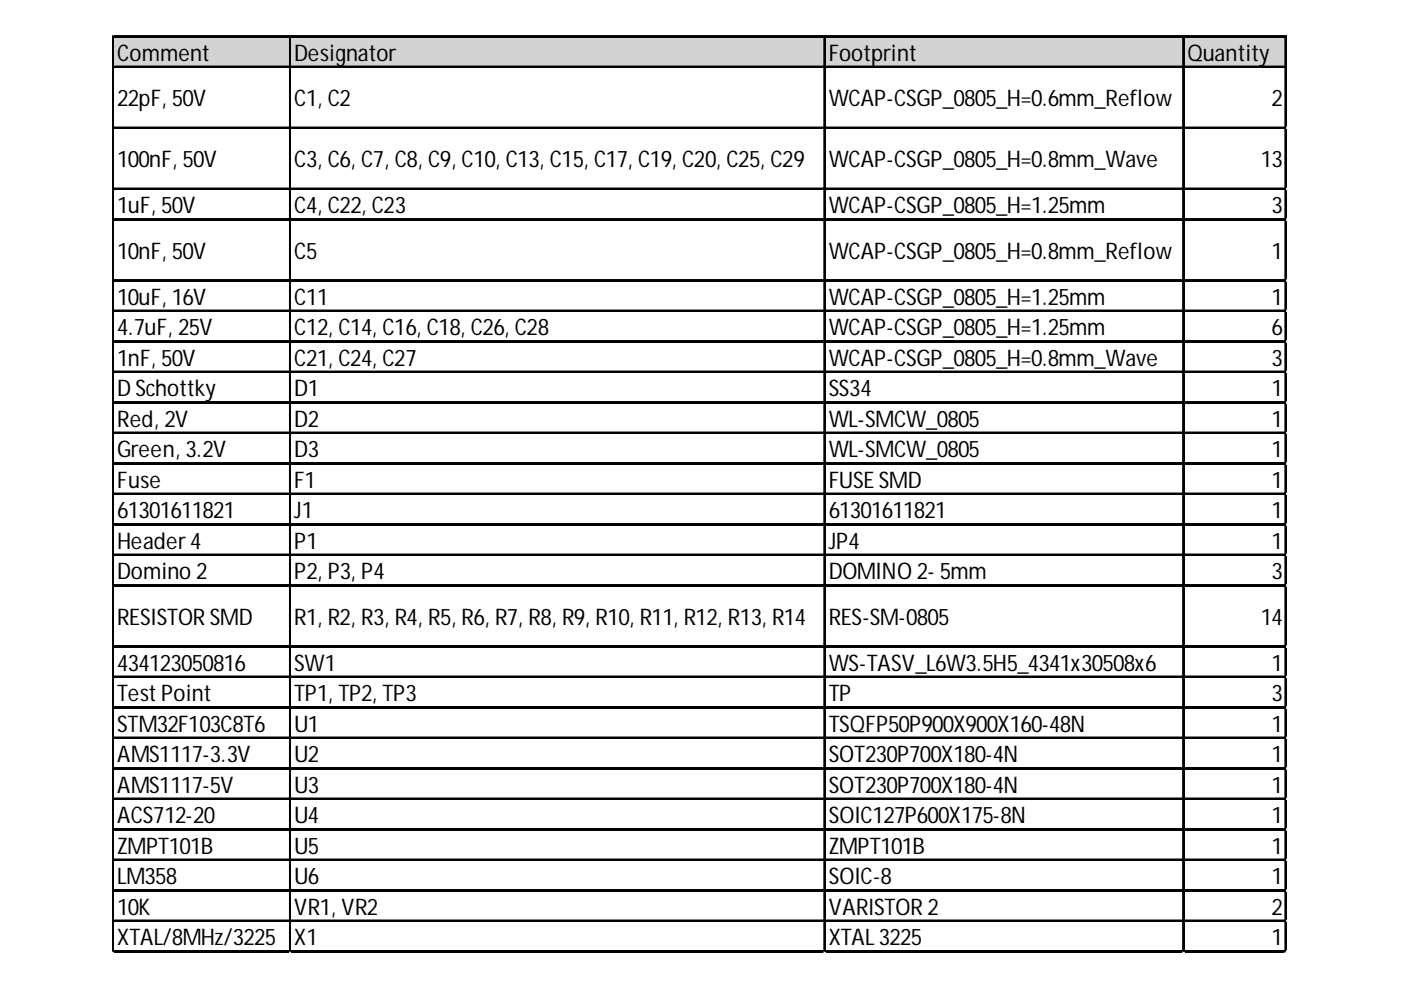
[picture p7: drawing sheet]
<svg xmlns="http://www.w3.org/2000/svg" width="297mm" height="210mm" viewBox="0 0 297 210" stroke-linecap="round" stroke-linejoin="round" font-family="sans-serif">
<defs><g id="words">
<g font-size="4.8">
<text x="24.8" y="12.9">Comment</text>
<text x="62.4" y="12.9">Designator</text>
<text x="175.7" y="12.9">Footprint</text>
<text x="251.8" y="12.9">Quantity</text>
<text x="24.8" y="22.6">22pF, 50V</text>
<text x="62.4" y="22.6">C1, C2</text>
<text x="175.7" y="22.6">WCAP-CSGP_0805_H=0.6mm_Reflow</text>
<text x="269.6" y="22.6">2</text>
<text x="24.8" y="35.5">100nF, 50V</text>
<text x="62.4" y="35.5">C3, C6, C7, C8, C9, C10, C13, C15, C17, C19, C20, C25, C29</text>
<text x="175.7" y="35.5">WCAP-CSGP_0805_H=0.8mm_Wave</text>
<text x="267.3" y="35.5">13</text>
<text x="24.8" y="45.2">1uF, 50V</text>
<text x="62.4" y="45.2">C4, C22, C23</text>
<text x="175.7" y="45.2">WCAP-CSGP_0805_H=1.25mm</text>
<text x="269.6" y="45.2">3</text>
<text x="24.8" y="54.9">10nF, 50V</text>
<text x="62.4" y="54.9">C5</text>
<text x="175.7" y="54.9">WCAP-CSGP_0805_H=0.8mm_Reflow</text>
<text x="269.6" y="54.9">1</text>
<text x="24.8" y="64.6">10uF, 16V</text>
<text x="62.4" y="64.6">C11</text>
<text x="175.7" y="64.6">WCAP-CSGP_0805_H=1.25mm</text>
<text x="269.6" y="64.6">1</text>
<text x="24.8" y="71.1">4.7uF, 25V</text>
<text x="62.4" y="71.1">C12, C14, C16, C18, C26, C28</text>
<text x="175.7" y="71.1">WCAP-CSGP_0805_H=1.25mm</text>
<text x="269.6" y="71.1">6</text>
<text x="24.8" y="77.5">1nF, 50V</text>
<text x="62.4" y="77.5">C21, C24, C27</text>
<text x="175.7" y="77.5">WCAP-CSGP_0805_H=0.8mm_Wave</text>
<text x="269.6" y="77.5">3</text>
<text x="24.8" y="84">DSchottky</text>
<text x="62.4" y="84">D1</text>
<text x="175.7" y="84">SS34</text>
<text x="269.6" y="84">1</text>
<text x="24.8" y="90.5">Red, 2V</text>
<text x="62.4" y="90.5">D2</text>
<text x="175.7" y="90.5">WL-SMCW_0805</text>
<text x="269.6" y="90.5">1</text>
<text x="24.8" y="96.9">Green, 3.2V</text>
<text x="62.4" y="96.9">D3</text>
<text x="175.7" y="96.9">WL-SMCW_0805</text>
<text x="269.6" y="96.9">1</text>
<text x="24.8" y="103.4">Fuse</text>
<text x="62.4" y="103.4">F1</text>
<text x="175.7" y="103.4">FUSESMD</text>
<text x="269.6" y="103.4">1</text>
<text x="24.8" y="109.9">61301611821</text>
<text x="62.4" y="109.9">J1</text>
<text x="175.7" y="109.9">61301611821</text>
<text x="269.6" y="109.9">1</text>
<text x="24.8" y="116.3">Header4</text>
<text x="62.4" y="116.3">P1</text>
<text x="175.7" y="116.3">JP4</text>
<text x="269.6" y="116.3">1</text>
<text x="24.8" y="122.8">Domino2</text>
<text x="62.4" y="122.8">P2, P3, P4</text>
<text x="175.7" y="122.8">DOMINO2-5mm</text>
<text x="269.6" y="122.8">3</text>
<text x="24.8" y="132.5">RESISTORSMD</text>
<text x="62.4" y="132.5">R1, R2, R3, R4, R5, R6, R7, R8, R9, R10, R11, R12, R13, R14</text>
<text x="175.7" y="132.5">RES-SM-0805</text>
<text x="267.3" y="132.5">14</text>
<text x="24.8" y="142.2">434123050816</text>
<text x="62.4" y="142.2">SW1</text>
<text x="175.7" y="142.2">WS-TASV_L6W3.5H5_4341x30508x6</text>
<text x="269.6" y="142.2">1</text>
<text x="24.8" y="148.7">TestPoint</text>
<text x="62.4" y="148.7">TP1, TP2, TP3</text>
<text x="175.7" y="148.7">TP</text>
<text x="269.6" y="148.7">3</text>
<text x="24.8" y="155.1">STM32F103C8T6</text>
<text x="62.4" y="155.1">U1</text>
<text x="175.7" y="155.1">TSQFP50P900X900X160-48N</text>
<text x="269.6" y="155.1">1</text>
<text x="24.8" y="161.6">AMS1117-3.3V</text>
<text x="62.4" y="161.6">U2</text>
<text x="175.7" y="161.6">SOT230P700X180-4N</text>
<text x="269.6" y="161.6">1</text>
<text x="24.8" y="168.1">AMS1117-5V</text>
<text x="62.4" y="168.1">U3</text>
<text x="175.7" y="168.1">SOT230P700X180-4N</text>
<text x="269.6" y="168.1">1</text>
<text x="24.8" y="174.5">ACS712-20</text>
<text x="62.4" y="174.5">U4</text>
<text x="175.7" y="174.5">SOIC127P600X175-8N</text>
<text x="269.6" y="174.5">1</text>
<text x="24.8" y="181">ZMPT101B</text>
<text x="62.4" y="181">U5</text>
<text x="175.7" y="181">ZMPT101B</text>
<text x="269.6" y="181">1</text>
<text x="24.8" y="187.4">LM358</text>
<text x="62.4" y="187.4">U6</text>
<text x="175.7" y="187.4">SOIC-8</text>
<text x="269.6" y="187.4">1</text>
<text x="24.8" y="193.9">10K</text>
<text x="62.4" y="193.9">VR1, VR2</text>
<text x="175.7" y="193.9">VARISTOR2</text>
<text x="269.6" y="193.9">2</text>
<text x="24.8" y="200.4">XTAL/8MHz/3225</text>
<text x="62.4" y="200.4">X1</text>
<text x="175.7" y="200.4">XTAL3225</text>
<text x="269.6" y="200.4">1</text>
</g>
</g></defs>
<path d="M24.1 7.9h248.7v6.5h-248.7z" fill="#d3d3d3"/>
<g fill="none" stroke="#000" stroke-width=".32">
<path d="M23.9 7.6v194.3M24 7.6v194.3M24.2 7.6h248.6M24.2 7.8h248.6M24.2 14.1h248.6M24.2 14.2h248.6M61.4 7.9v194M61.6 7.9v194M174.7 7.9v194M174.9 7.9v194M250.8 7.9v194M251 7.9v194"/>
<path d="M272.5 7.9v194M272.6 7.9v194M24.2 27h248.6M24.2 27.2h248.6M24.2 39.9h248.6M24.2 40.1h248.6M24.2 46.4h248.6M24.2 46.6h248.6M24.2 59.3h248.6M24.2 59.5h248.6M24.2 65.8h248.6M24.2 66h248.6"/>
<path d="M24.2 72.3h248.6M24.2 72.4h248.6M24.2 78.7h248.6M24.2 78.9h248.6M24.2 85.2h248.6M24.2 85.4h248.6M24.2 91.7h248.6M24.2 91.8h248.6M24.2 98.1h248.6M24.2 98.3h248.6M24.2 104.6h248.6M24.2 104.8h248.6"/>
<path d="M24.2 111.1h248.6M24.2 111.2h248.6M24.2 117.5h248.6M24.2 117.7h248.6M24.2 124h248.6M24.2 124.1h248.6M24.2 136.9h248.6M24.2 137.1h248.6M24.2 143.4h248.6M24.2 143.5h248.6M24.2 149.9h248.6M24.2 150h248.6"/>
<path d="M24.2 156.3h248.6M24.2 156.5h248.6M24.2 162.8h248.6M24.2 162.9h248.6M24.2 169.3h248.6M24.2 169.4h248.6M24.2 175.7h248.6M24.2 175.9h248.6M24.2 182.2h248.6M24.2 182.3h248.6M24.2 188.7h248.6M24.2 188.8h248.6"/>
<path d="M24.2 195.1h248.6M24.2 195.3h248.6M24.2 201.6h248.6M24.2 201.7h248.6"/>
</g>
<path d="M23.9 201.9h.1" fill="none" stroke="#e0e0e0" stroke-width=".32"/>
<path d="M23.9 201.9h.3z" fill="#e0e0e0"/>
<path d="M61.4 201.9h.1" fill="none" stroke="#e0e0e0" stroke-width=".32"/>
<path d="M61.4 201.9h.3z" fill="#e0e0e0"/>
<path d="M174.7 201.9h.1" fill="none" stroke="#e0e0e0" stroke-width=".32"/>
<path d="M174.7 201.9h.3z" fill="#e0e0e0"/>
<path d="M250.8 201.9h.1" fill="none" stroke="#e0e0e0" stroke-width=".32"/>
<path d="M250.8 201.9h.3z" fill="#e0e0e0"/>
<path d="M272.5 201.9h.1" fill="none" stroke="#e0e0e0" stroke-width=".32"/>
<path d="M272.5 201.9h.3z" fill="#e0e0e0"/>
<path d="M272.8 27h.1" fill="none" stroke="#e0e0e0" stroke-width=".32"/>
<path d="M272.8 27v.3z" fill="#e0e0e0"/>
<path d="M272.8 39.9h.1" fill="none" stroke="#e0e0e0" stroke-width=".32"/>
<path d="M272.8 39.9v.3z" fill="#e0e0e0"/>
<path d="M272.8 46.4h.1" fill="none" stroke="#e0e0e0" stroke-width=".32"/>
<path d="M272.8 46.4v.3z" fill="#e0e0e0"/>
<path d="M272.8 59.3h.1" fill="none" stroke="#e0e0e0" stroke-width=".32"/>
<path d="M272.8 59.3v.3z" fill="#e0e0e0"/>
<path d="M272.8 65.8h.1" fill="none" stroke="#e0e0e0" stroke-width=".32"/>
<path d="M272.8 65.8v.3z" fill="#e0e0e0"/>
<path d="M272.8 72.3h.1" fill="none" stroke="#e0e0e0" stroke-width=".32"/>
<path d="M272.8 72.3v.3z" fill="#e0e0e0"/>
<path d="M272.8 78.7h.1" fill="none" stroke="#e0e0e0" stroke-width=".32"/>
<path d="M272.8 78.7v.3z" fill="#e0e0e0"/>
<path d="M272.8 85.2h.1" fill="none" stroke="#e0e0e0" stroke-width=".32"/>
<path d="M272.8 85.2v.3z" fill="#e0e0e0"/>
<path d="M272.8 91.7h.1" fill="none" stroke="#e0e0e0" stroke-width=".32"/>
<path d="M272.8 91.7v.3z" fill="#e0e0e0"/>
<path d="M272.8 98.1h.1" fill="none" stroke="#e0e0e0" stroke-width=".32"/>
<path d="M272.8 98.1v.3z" fill="#e0e0e0"/>
<path d="M272.8 104.6h.1" fill="none" stroke="#e0e0e0" stroke-width=".32"/>
<path d="M272.8 104.6v.3z" fill="#e0e0e0"/>
<path d="M272.8 111.1h.1" fill="none" stroke="#e0e0e0" stroke-width=".32"/>
<path d="M272.8 111.1v.3z" fill="#e0e0e0"/>
<path d="M272.8 117.5h.1" fill="none" stroke="#e0e0e0" stroke-width=".32"/>
<path d="M272.8 117.5v.3z" fill="#e0e0e0"/>
<path d="M272.8 124h.1" fill="none" stroke="#e0e0e0" stroke-width=".32"/>
<path d="M272.8 124v.3z" fill="#e0e0e0"/>
<path d="M272.8 136.9h.1" fill="none" stroke="#e0e0e0" stroke-width=".32"/>
<path d="M272.8 136.9v.3z" fill="#e0e0e0"/>
<path d="M272.8 143.4h.1" fill="none" stroke="#e0e0e0" stroke-width=".32"/>
<path d="M272.8 143.4v.3z" fill="#e0e0e0"/>
<path d="M272.8 149.9h.1" fill="none" stroke="#e0e0e0" stroke-width=".32"/>
<path d="M272.8 149.9v.3z" fill="#e0e0e0"/>
<path d="M272.8 156.3h.1" fill="none" stroke="#e0e0e0" stroke-width=".32"/>
<path d="M272.8 156.3v.3z" fill="#e0e0e0"/>
<path d="M272.8 162.8h.1" fill="none" stroke="#e0e0e0" stroke-width=".32"/>
<path d="M272.8 162.8v.3z" fill="#e0e0e0"/>
<path d="M272.8 169.3h.1" fill="none" stroke="#e0e0e0" stroke-width=".32"/>
<path d="M272.8 169.3v.3z" fill="#e0e0e0"/>
<path d="M272.8 175.7h.1" fill="none" stroke="#e0e0e0" stroke-width=".32"/>
<path d="M272.8 175.7v.3z" fill="#e0e0e0"/>
<path d="M272.8 182.2h.1" fill="none" stroke="#e0e0e0" stroke-width=".32"/>
<path d="M272.8 182.2v.3z" fill="#e0e0e0"/>
<path d="M272.8 188.7h.1" fill="none" stroke="#e0e0e0" stroke-width=".32"/>
<path d="M272.8 188.7v.3z" fill="#e0e0e0"/>
<path d="M272.8 195.1h.1" fill="none" stroke="#e0e0e0" stroke-width=".32"/>
<path d="M272.8 195.1v.3z" fill="#e0e0e0"/>
<path d="M272.8 201.6h.1" fill="none" stroke="#e0e0e0" stroke-width=".32"/>
<path d="M272.8 201.6v.3z" fill="#e0e0e0"/>
<use href="#words"/>
</svg>
